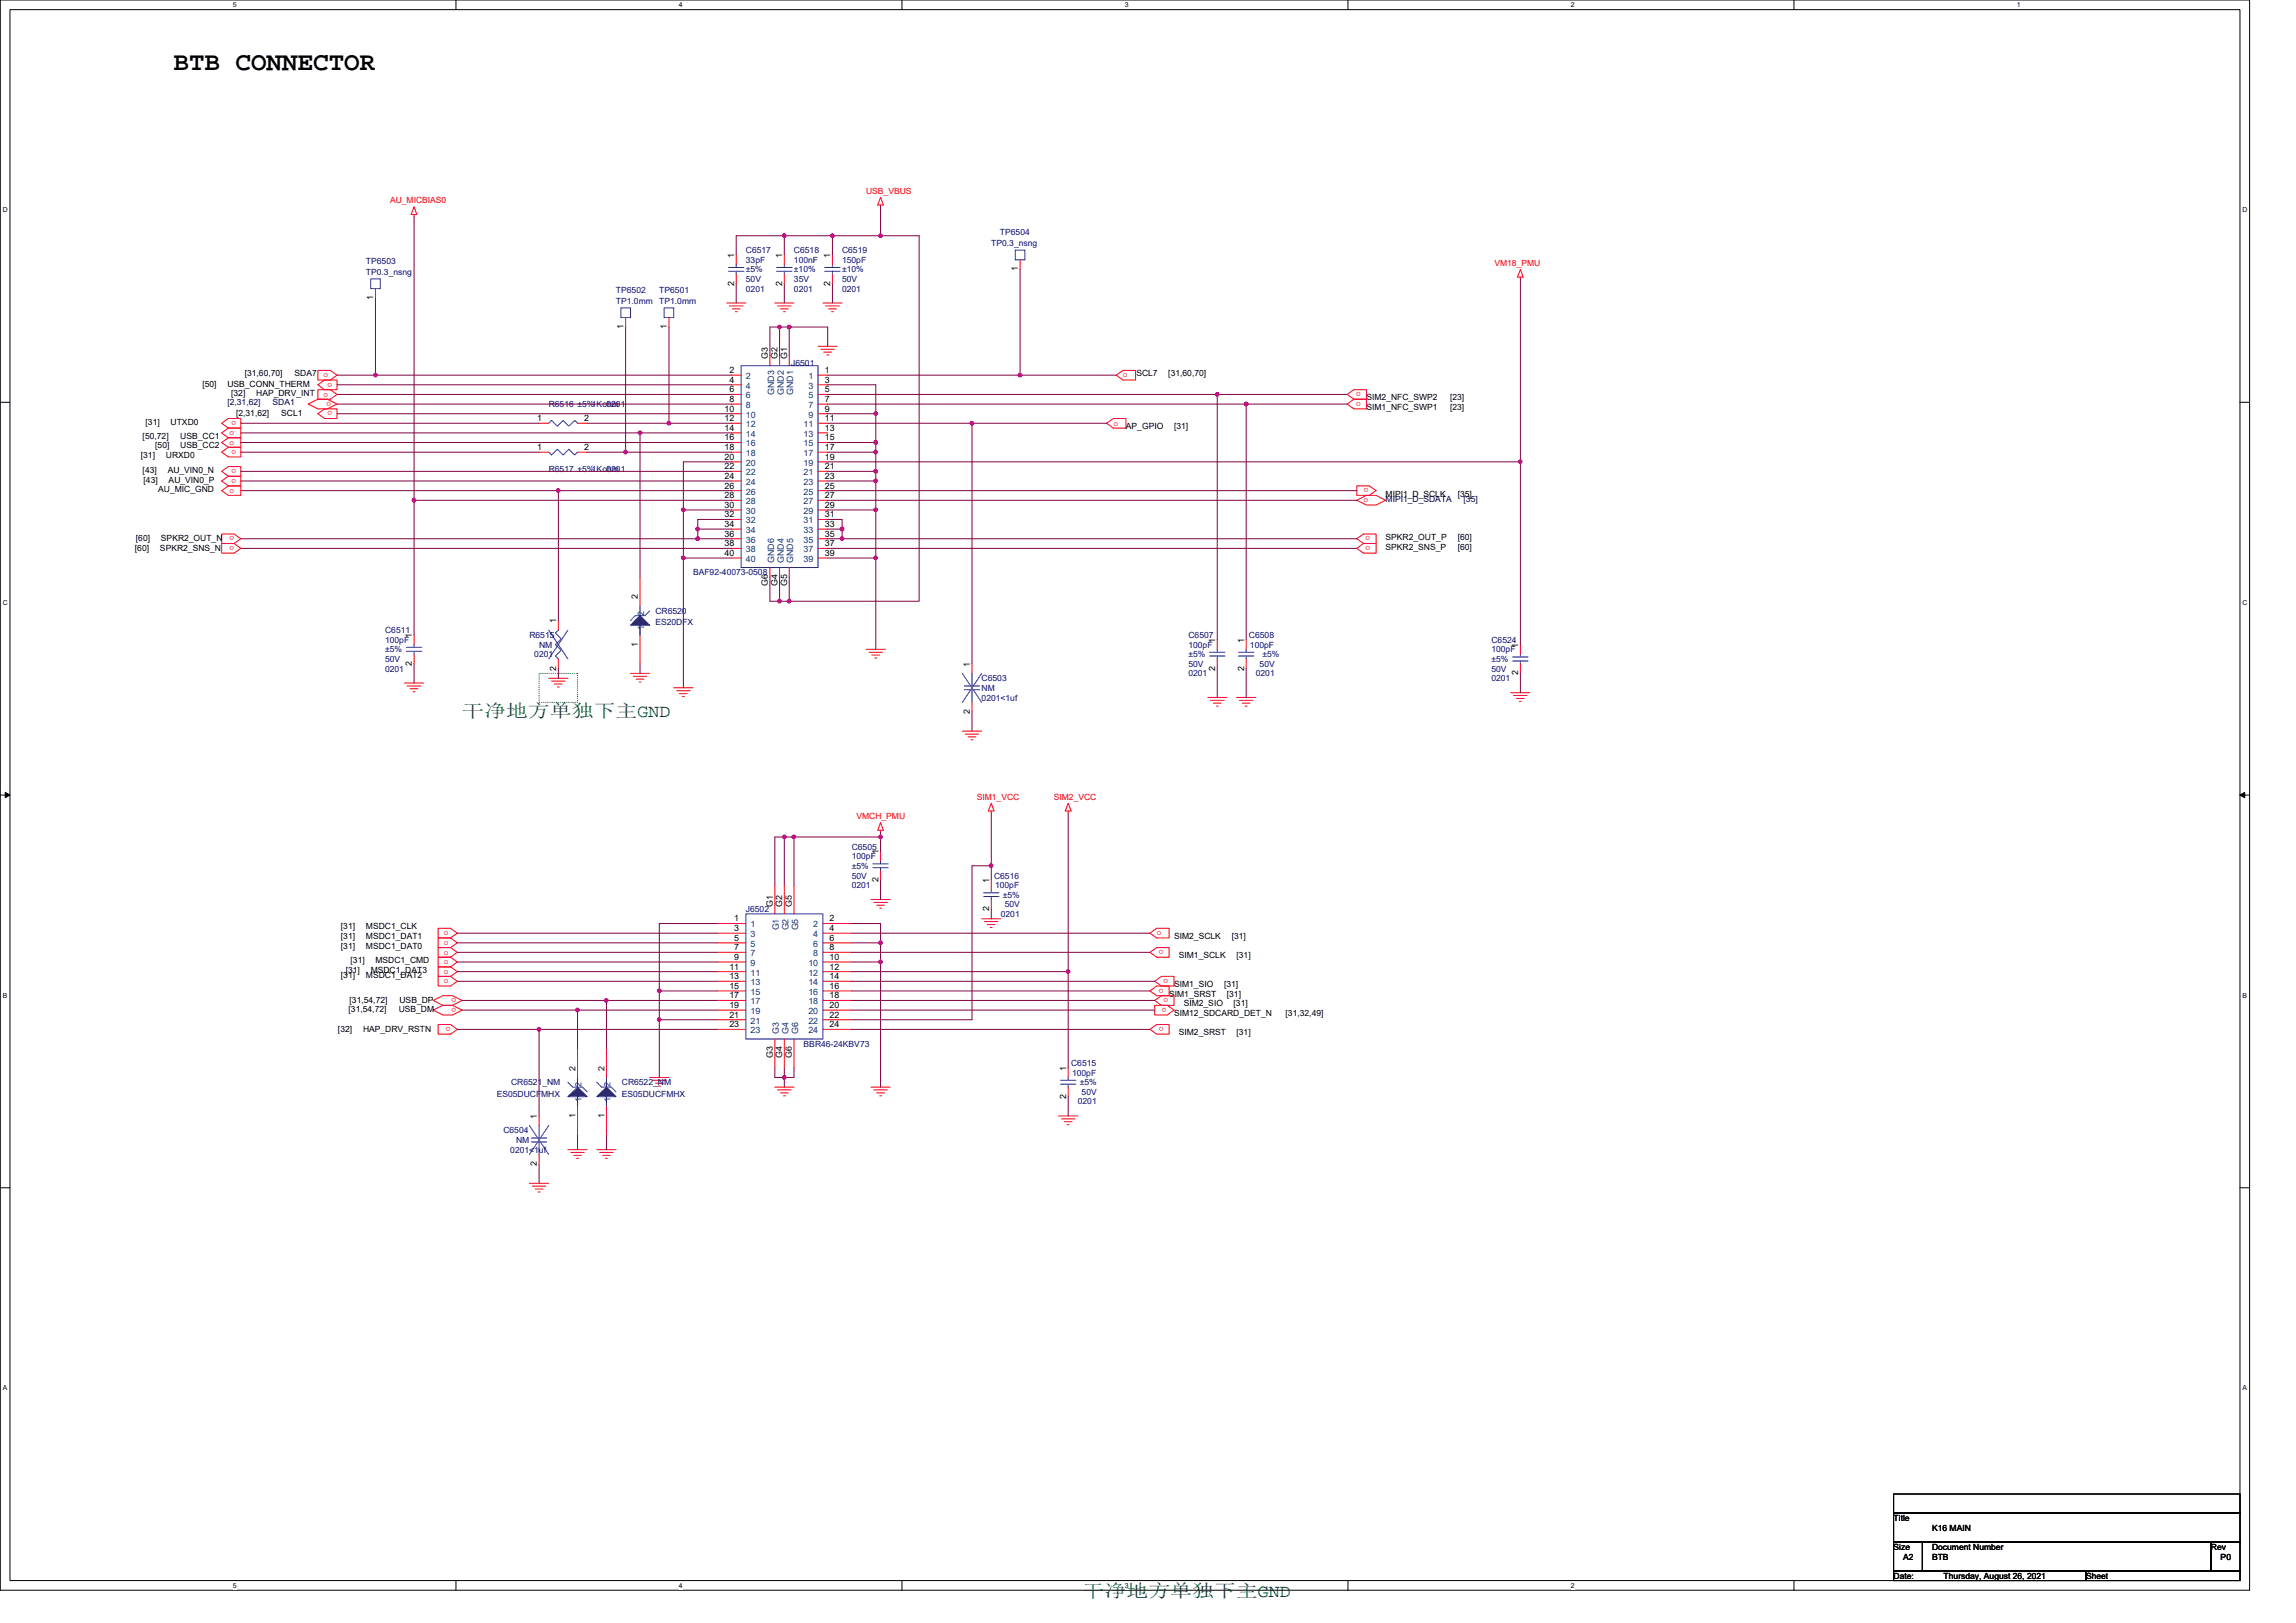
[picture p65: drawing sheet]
<svg xmlns="http://www.w3.org/2000/svg" width="297mm" height="210mm" viewBox="0 0 297 210" stroke-linecap="round" stroke-linejoin="round" font-family="sans-serif">
<defs><g id="words">
<text font-size="3.3" x="22.5" y="9">BTB CONNECTOR</text>
<g font-size="2.3" fill="#008000">
<text x="59.8" y="92.7">干净地方单独下主GND</text>
<text x="140.1" y="206.6">干净地方单独下主GND</text>
</g>
<g font-size="1.1" fill="#f00">
<text x="50.5" y="26.3">AU_MICBIAS0</text>
<text x="112.1" y="25">USB_VBUS</text>
<text x="193.3" y="34.4">VM18_PMU</text>
<text x="41.9" y="48.8">o</text>
<text x="41.9" y="51.3">o</text>
<text x="42.9" y="52" transform="rotate(180 42.9 52)">o</text>
<text x="43" y="53.2" transform="rotate(180 43 53.2)">o</text>
<text x="43" y="49.5" transform="rotate(180 43 49.5)">o</text>
<text x="145.3" y="48.8">o</text>
<text x="176" y="50.7" transform="rotate(180 176 50.7)">o</text>
<text x="176" y="52" transform="rotate(180 176 52)">o</text>
<text x="29.7" y="56.3">o</text>
<text x="29.7" y="57.6">o</text>
<text x="30.5" y="58.2" transform="rotate(180 30.5 58.2)">o</text>
<text x="30.5" y="54.5" transform="rotate(180 30.5 54.5)">o</text>
<text x="144" y="55.1">o</text>
<text x="29.7" y="63.8">o</text>
<text x="30.5" y="60.7" transform="rotate(180 30.5 60.7)">o</text>
<text x="30.5" y="62" transform="rotate(180 30.5 62)">o</text>
<text x="176.4" y="65">o</text>
<text x="177" y="63.2" transform="rotate(180 177 63.2)">o</text>
<text x="30.3" y="70.7" transform="rotate(180 30.3 70.7)">o</text>
<text x="30.3" y="69.4" transform="rotate(180 30.3 69.4)">o</text>
<text x="177.3" y="69.4" transform="rotate(180 177.3 69.4)">o</text>
<text x="177.3" y="70.7" transform="rotate(180 177.3 70.7)">o</text>
<text x="110.8" y="105.9">VMCH_PMU</text>
<text x="126.4" y="103.4">SIM1_VCC</text>
<text x="136.3" y="103.4">SIM2_VCC</text>
<text x="57.4" y="121">o</text>
<text x="57.4" y="122.3">o</text>
<text x="57.4" y="123.5">o</text>
<text x="57.4" y="124.8">o</text>
<text x="149.6" y="121">o</text>
<text x="150.5" y="122.9" transform="rotate(180 150.5 122.9)">o</text>
<text x="57.4" y="126">o</text>
<text x="57.4" y="127.2">o</text>
<text x="59" y="130.4" transform="rotate(180 59 130.4)">o</text>
<text x="59" y="129.2" transform="rotate(180 59 129.2)">o</text>
<text x="150.5" y="127.9" transform="rotate(180 150.5 127.9)">o</text>
<text x="150.9" y="130.4" transform="rotate(180 150.9 130.4)">o</text>
<text x="151.1" y="126.7" transform="rotate(180 151.1 126.7)">o</text>
<text x="151.1" y="129.2" transform="rotate(180 151.1 129.2)">o</text>
<text x="58.3" y="132.9" transform="rotate(180 58.3 132.9)">o</text>
<text x="150.5" y="132.9" transform="rotate(180 150.5 132.9)">o</text>
</g>
<g font-size="1.1" fill="#000080">
<text x="47.3" y="34.1">TP6503</text>
<text x="47.3" y="35.6">TP0.3_nsng</text>
<text x="96.5" y="32.8">C6517</text>
<text x="96.5" y="34">33pF</text>
<text x="96.5" y="35.2">±5%</text>
<text x="102.7" y="32.8">C6518</text>
<text x="102.7" y="34">100nF</text>
<text x="102.7" y="35.2">±10%</text>
<text x="108.9" y="32.8">C6519</text>
<text x="108.9" y="34">150pF</text>
<text x="108.9" y="35.2">±10%</text>
<text x="128.2" y="31.9">TP0.3_nsng</text>
<text x="129.4" y="30.4">TP6504</text>
<text x="79.7" y="37.9">TP6502</text>
<text x="79.7" y="39.3">TP1.0mm</text>
<text x="85.3" y="37.9">TP6501</text>
<text x="85.3" y="39.3">TP1.0mm</text>
<text x="96.5" y="37.7">0201</text>
<text x="96.5" y="36.5">50V</text>
<text x="102.7" y="37.7">0201</text>
<text x="102.7" y="36.5">35V</text>
<text x="108.9" y="37.7">0201</text>
<text x="108.9" y="36.5">50V</text>
<text x="102.4" y="47.3">J6501</text>
<text x="71" y="52.7">R6516 ±5%1Kohm</text>
<text x="78.5" y="52.7">0201</text>
<text x="71" y="61.1">R6517 ±5%1Kohm</text>
<text x="78.5" y="61.1">0201</text>
<text x="89.7" y="74.4">BAF92-40073-0508</text>
<text x="49.8" y="81.9">C6511</text>
<text x="49.8" y="83.2">100pF</text>
<text x="68.5" y="82.5">R6515</text>
<text x="69.7" y="83.8">NM</text>
<text x="84.8" y="79.4">CR6520</text>
<text x="84.8" y="80.9">ES20DFX</text>
<text x="153.8" y="82.5">C6507</text>
<text x="153.8" y="83.8">100pF</text>
<text x="161.6" y="82.5">C6508</text>
<text x="161.7" y="83.8">100pF</text>
<text x="193" y="83.2">C6524</text>
<text x="49.8" y="86.9">0201</text>
<text x="49.8" y="85.7">50V</text>
<text x="49.8" y="84.4">±5%</text>
<text x="69.1" y="85">0201</text>
<text x="127" y="88.1">C6503</text>
<text x="127" y="89.4">NM</text>
<text x="153.8" y="87.5">0201</text>
<text x="153.8" y="86.3">50V</text>
<text x="153.8" y="85">±5%</text>
<text x="162.5" y="87.5">0201</text>
<text x="163" y="86.3">50V</text>
<text x="163.3" y="85">±5%</text>
<text x="193" y="84.4">100pF</text>
<text x="193" y="88.1">0201</text>
<text x="193" y="86.9">50V</text>
<text x="193" y="85.7">±5%</text>
<text x="127" y="90.6">0201&lt;1uf</text>
<text x="110.2" y="109.9">C6505</text>
<text x="110.2" y="111.2">100pF</text>
<text x="110.2" y="113.7">50V</text>
<text x="110.2" y="112.4">±5%</text>
<text x="128.6" y="113.7">C6516</text>
<text x="96.5" y="118">J6502</text>
<text x="110.2" y="114.9">0201</text>
<text x="128.7" y="114.9">100pF</text>
<text x="129.5" y="118.6">0201</text>
<text x="129.7" y="116.1">±5%</text>
<text x="130" y="117.4">50V</text>
<text x="104" y="135.4">BBR46-24KBV73</text>
<text x="138.6" y="137.9">C6515</text>
<text x="64.3" y="141.9">ES05DUCFMHX</text>
<text x="66.1" y="140.4">CR6521_NM</text>
<text x="80.5" y="140.4">CR6522_NM</text>
<text x="80.5" y="141.9">ES05DUCFMHX</text>
<text x="138.7" y="139.2">100pF</text>
<text x="139.4" y="142.9">0201</text>
<text x="139.7" y="140.4">±5%</text>
<text x="139.9" y="141.7">50V</text>
<text x="65.1" y="146.6">C6504</text>
<text x="66" y="149.1">0201&lt;1uf</text>
<text x="66.8" y="147.9">NM</text>
</g>
<g font-size="1.1">
<text x="95" y="33.4" transform="rotate(-90 95 33.4)">1</text>
<text x="101.2" y="33.4" transform="rotate(-90 101.2 33.4)">1</text>
<text x="107.4" y="33.4" transform="rotate(-90 107.4 33.4)">1</text>
<text x="131.7" y="35.1" transform="rotate(-90 131.7 35.1)">1</text>
<text x="48.3" y="38.8" transform="rotate(-90 48.3 38.8)">1</text>
<text x="95" y="37" transform="rotate(-90 95 37)">2</text>
<text x="101.2" y="37" transform="rotate(-90 101.2 37)">2</text>
<text x="107.4" y="37" transform="rotate(-90 107.4 37)">2</text>
<text x="80.7" y="42.6" transform="rotate(-90 80.7 42.6)">1</text>
<text x="86.3" y="42.6" transform="rotate(-90 86.3 42.6)">1</text>
<text x="99.3" y="46.4" transform="rotate(-90 99.3 46.4)">G3</text>
<text x="100.6" y="46.4" transform="rotate(-90 100.6 46.4)">G2</text>
<text x="101.8" y="46.4" transform="rotate(-90 101.8 46.4)">G1</text>
<text x="26.2" y="50.1">[50]</text>
<text x="29.4" y="50.1">USB_CONN_THERM</text>
<text x="29.9" y="51.2">[32]</text>
<text x="30.5" y="53.8">[2,31,62]</text>
<text x="31.7" y="48.7">[31,60,70]</text>
<text x="33.1" y="51.2">HAP_DRV_INT</text>
<text x="36.4" y="53.8">SCL1</text>
<text x="38.1" y="48.7">SDA7</text>
<text x="93.7" y="53.3">10</text>
<text x="94.4" y="48.3">2</text>
<text x="94.4" y="49.5">4</text>
<text x="94.4" y="50.8">6</text>
<text x="94.4" y="52">8</text>
<text x="106.7" y="48.3">1</text>
<text x="106.7" y="49.5">3</text>
<text x="106.7" y="50.8">5</text>
<text x="106.7" y="52">7</text>
<text x="106.7" y="53.3">9</text>
<text x="147" y="48.7">SCL7</text>
<text x="151.1" y="48.7">[31,60,70]</text>
<text x="176.8" y="51.8">SIM2_NFC_SWP2</text>
<text x="176.8" y="53">SIM1_NFC_SWP1</text>
<text x="187.6" y="51.8">[23]</text>
<text x="187.6" y="53">[23]</text>
<text x="18.2" y="59.3">[31]</text>
<text x="18.5" y="56.8">[50,72]</text>
<text x="18.8" y="55">[31]</text>
<text x="20.1" y="58">[50]</text>
<text x="21.5" y="59.3">URXD0</text>
<text x="22.1" y="55">UTXD0</text>
<text x="23.3" y="56.8">USB_CC1</text>
<text x="23.3" y="58">USB_CC2</text>
<text x="69.5" y="54.5">1</text>
<text x="69.5" y="58.2">1</text>
<text x="75.6" y="54.5">2</text>
<text x="75.6" y="58.2">2</text>
<text x="93.7" y="54.5">12</text>
<text x="93.7" y="55.7">14</text>
<text x="93.7" y="57">16</text>
<text x="93.7" y="58.2">18</text>
<text x="93.7" y="59.5">20</text>
<text x="106.7" y="54.5">11</text>
<text x="106.7" y="55.7">13</text>
<text x="106.7" y="57">15</text>
<text x="106.7" y="58.2">17</text>
<text x="106.7" y="59.5">19</text>
<text x="145.7" y="55.5">AP_GPIO</text>
<text x="151.9" y="55.5">[31]</text>
<text x="18.5" y="61.3">[43]</text>
<text x="18.6" y="62.5">[43]</text>
<text x="20.5" y="63.6">AU_MIC_GND</text>
<text x="21.7" y="61.3">AU_VIN0_N</text>
<text x="21.8" y="62.5">AU_VIN0_P</text>
<text x="93.7" y="60.7">22</text>
<text x="93.7" y="62">24</text>
<text x="93.7" y="63.2">26</text>
<text x="93.7" y="64.5">28</text>
<text x="93.7" y="65.7">30</text>
<text x="106.7" y="60.7">21</text>
<text x="106.7" y="62">23</text>
<text x="106.7" y="63.2">25</text>
<text x="106.7" y="64.5">27</text>
<text x="106.7" y="65.7">29</text>
<text x="179.3" y="64.2">MIPI1_D_SCLK</text>
<text x="188.6" y="64.2">[35]</text>
<text x="17.5" y="71.2">[60]</text>
<text x="17.6" y="70">[60]</text>
<text x="20.7" y="71.2">SPKR2_SNS_N</text>
<text x="20.8" y="70">SPKR2_OUT_N</text>
<text x="93.7" y="66.9">32</text>
<text x="93.7" y="68.2">34</text>
<text x="93.7" y="69.4">36</text>
<text x="93.7" y="70.7">38</text>
<text x="93.7" y="71.9">40</text>
<text x="106.7" y="66.9">31</text>
<text x="106.7" y="68.2">33</text>
<text x="106.7" y="69.4">35</text>
<text x="106.7" y="70.7">37</text>
<text x="106.7" y="71.9">39</text>
<text x="179.3" y="69.8">SPKR2_OUT_P</text>
<text x="179.3" y="71.1">SPKR2_SNS_P</text>
<text x="188.6" y="71.1">[60]</text>
<text x="188.6" y="69.8">[60]</text>
<text x="82.5" y="77.6" transform="rotate(-90 82.5 77.6)">2</text>
<text x="99.3" y="75.8" transform="rotate(-90 99.3 75.8)">G6</text>
<text x="100.6" y="75.8" transform="rotate(-90 100.6 75.8)">G4</text>
<text x="101.8" y="75.8" transform="rotate(-90 101.8 75.8)">G5</text>
<text x="53.3" y="82.5" transform="rotate(-90 53.3 82.5)">1</text>
<text x="72" y="80.7" transform="rotate(-90 72 80.7)">1</text>
<text x="82.5" y="83.7" transform="rotate(-90 82.5 83.7)">1</text>
<text x="157.2" y="83.1" transform="rotate(-90 157.2 83.1)">1</text>
<text x="160.9" y="83.1" transform="rotate(-90 160.9 83.1)">1</text>
<text x="196.4" y="83.8" transform="rotate(-90 196.4 83.8)">1</text>
<text x="53.3" y="86.1" transform="rotate(-90 53.3 86.1)">2</text>
<text x="72" y="86.8" transform="rotate(-90 72 86.8)">2</text>
<text x="125.5" y="86.3" transform="rotate(-90 125.5 86.3)">1</text>
<text x="157.2" y="86.8" transform="rotate(-90 157.2 86.8)">2</text>
<text x="160.9" y="86.8" transform="rotate(-90 160.9 86.8)">2</text>
<text x="196.4" y="87.4" transform="rotate(-90 196.4 87.4)">2</text>
<text x="125.5" y="92.4" transform="rotate(-90 125.5 92.4)">2</text>
<text x="113.6" y="110.5" transform="rotate(-90 113.6 110.5)">1</text>
<text x="95" y="119.2">1</text>
<text x="100" y="117.4" transform="rotate(-90 100 117.4)">G1</text>
<text x="101.2" y="117.4" transform="rotate(-90 101.2 117.4)">G2</text>
<text x="102.4" y="117.4" transform="rotate(-90 102.4 117.4)">G5</text>
<text x="107.3" y="119.2">2</text>
<text x="113.6" y="114.2" transform="rotate(-90 113.6 114.2)">2</text>
<text x="128" y="117.9" transform="rotate(-90 128 117.9)">2</text>
<text x="128" y="114.3" transform="rotate(-90 128 114.3)">1</text>
<text x="44.1" y="120.2">[31]</text>
<text x="44.1" y="121.5">[31]</text>
<text x="44.1" y="122.7">[31]</text>
<text x="44.7" y="125.9">[31]</text>
<text x="45.4" y="124.6">[31]</text>
<text x="47.3" y="120.2">MSDC1_CLK</text>
<text x="47.3" y="121.5">MSDC1_DAT1</text>
<text x="47.3" y="122.7">MSDC1_DAT0</text>
<text x="48" y="125.9">MSDC1_DAT3</text>
<text x="48.6" y="124.6">MSDC1_CMD</text>
<text x="94.4" y="125.4">11</text>
<text x="95" y="120.5">3</text>
<text x="95" y="121.7">5</text>
<text x="95" y="122.9">7</text>
<text x="95" y="124.2">9</text>
<text x="107.3" y="120.5">4</text>
<text x="107.3" y="121.7">6</text>
<text x="107.3" y="122.9">8</text>
<text x="107.3" y="124.2">10</text>
<text x="107.3" y="125.4">12</text>
<text x="151.9" y="121.5">SIM2_SCLK</text>
<text x="152.5" y="124">SIM1_SCLK</text>
<text x="159.4" y="121.5">[31]</text>
<text x="160" y="124">[31]</text>
<text x="44.1" y="126.5">[31]</text>
<text x="45.1" y="131">[31,54,72]</text>
<text x="45.2" y="129.7">[31,54,72]</text>
<text x="47.3" y="126.5">MSDC1_DAT2</text>
<text x="51.6" y="131">USB_DM</text>
<text x="51.7" y="129.7">USB_DP</text>
<text x="94.4" y="126.7">13</text>
<text x="94.4" y="127.9">15</text>
<text x="94.4" y="129.2">17</text>
<text x="94.4" y="130.4">19</text>
<text x="94.4" y="131.7">21</text>
<text x="107.3" y="126.7">14</text>
<text x="107.3" y="127.9">16</text>
<text x="107.3" y="129.2">18</text>
<text x="107.3" y="130.4">20</text>
<text x="107.3" y="131.7">22</text>
<text x="151.3" y="129">SIM1_SRST</text>
<text x="151.9" y="131.4">SIM12_SDCARD_DET_N</text>
<text x="151.9" y="127.7">SIM1_SIO</text>
<text x="153.1" y="130.2">SIM2_SIO</text>
<text x="158.4" y="127.7">[31]</text>
<text x="158.7" y="129">[31]</text>
<text x="159.6" y="130.2">[31]</text>
<text x="166.3" y="131.4">[31,32,49]</text>
<text x="43.7" y="133.5">[32]</text>
<text x="47" y="133.5">HAP_DRV_RSTN</text>
<text x="94.4" y="132.9">23</text>
<text x="100" y="136.8" transform="rotate(-90 100 136.8)">G3</text>
<text x="101.2" y="136.8" transform="rotate(-90 101.2 136.8)">G4</text>
<text x="102.4" y="136.8" transform="rotate(-90 102.4 136.8)">G6</text>
<text x="107.3" y="132.9">24</text>
<text x="152.5" y="133.9">SIM2_SRST</text>
<text x="160" y="133.9">[31]</text>
<text x="74.4" y="138.5" transform="rotate(-90 74.4 138.5)">2</text>
<text x="78.2" y="138.5" transform="rotate(-90 78.2 138.5)">2</text>
<text x="137.9" y="142.2" transform="rotate(-90 137.9 142.2)">2</text>
<text x="137.9" y="138.5" transform="rotate(-90 137.9 138.5)">1</text>
<text x="69.5" y="144.8" transform="rotate(-90 69.5 144.8)">1</text>
<text x="74.4" y="144.6" transform="rotate(-90 74.4 144.6)">1</text>
<text x="78.2" y="144.6" transform="rotate(-90 78.2 144.6)">1</text>
<text x="69.5" y="150.9" transform="rotate(-90 69.5 150.9)">2</text>
<text x="245" y="196.8">Title</text>
<text x="245" y="200.5">Size</text>
<text x="246.2" y="201.8">A2</text>
<text x="250" y="200.5">Document Number</text>
<text x="250" y="201.8">BTB</text>
<text x="250" y="198">K16 MAIN</text>
<text x="286" y="200.5">Rev</text>
<text x="287.3" y="201.8">P0</text>
<text x="245" y="204.3">Date:</text>
<text x="251.5" y="204.3">Thursday, August 26, 2021</text>
<text x="269.9" y="204.3">Sheet</text>
</g>
<g font-size="1.1" fill="#000040">
<text x="29.4" y="52.4">[2,31,62]</text>
<text x="35.3" y="52.4">SDA1</text>
<text x="179.3" y="65">MIPI1_D_SDATA</text>
<text x="189.4" y="65">[35]</text>
</g>
<g font-size="1.1" fill="#004080">
<text x="96.5" y="49">2</text>
<text x="96.5" y="50.3">4</text>
<text x="96.5" y="51.5">6</text>
<text x="96.5" y="52.8">8</text>
<text x="100.1" y="51.1" transform="rotate(-90 100.1 51.1)">GND3</text>
<text x="101.4" y="51.1" transform="rotate(-90 101.4 51.1)">GND2</text>
<text x="102.6" y="51.1" transform="rotate(-90 102.6 51.1)">GND1</text>
<text x="104.6" y="49">1</text>
<text x="104.6" y="50.3">3</text>
<text x="104.6" y="51.5">5</text>
<text x="104.6" y="52.8">7</text>
<text x="96.5" y="54">10</text>
<text x="96.5" y="55.3">12</text>
<text x="96.5" y="56.5">14</text>
<text x="96.5" y="57.8">16</text>
<text x="96.5" y="59">18</text>
<text x="103.9" y="55.3">11</text>
<text x="103.9" y="56.5">13</text>
<text x="103.9" y="57.8">15</text>
<text x="103.9" y="59">17</text>
<text x="104.6" y="54">9</text>
<text x="96.5" y="60.3">20</text>
<text x="96.5" y="61.5">22</text>
<text x="96.5" y="62.7">24</text>
<text x="96.5" y="64">26</text>
<text x="96.5" y="65.2">28</text>
<text x="103.9" y="60.3">19</text>
<text x="103.9" y="61.5">21</text>
<text x="103.9" y="62.7">23</text>
<text x="103.9" y="64">25</text>
<text x="103.9" y="65.2">27</text>
<text x="96.5" y="66.5">30</text>
<text x="96.5" y="67.7">32</text>
<text x="96.5" y="69">34</text>
<text x="96.5" y="70.2">36</text>
<text x="96.5" y="71.5">38</text>
<text x="103.9" y="66.5">29</text>
<text x="103.9" y="67.7">31</text>
<text x="103.9" y="69">33</text>
<text x="103.9" y="70.2">35</text>
<text x="103.9" y="71.5">37</text>
<text x="96.5" y="72.7">40</text>
<text x="100.1" y="72.8" transform="rotate(-90 100.1 72.8)">GND6</text>
<text x="101.4" y="72.8" transform="rotate(-90 101.4 72.8)">GND4</text>
<text x="102.6" y="72.8" transform="rotate(-90 102.6 72.8)">GND5</text>
<text x="103.9" y="72.7">39</text>
<text x="83.3" y="81.5" transform="rotate(-90 83.3 81.5)">1</text>
<text x="83.3" y="79.7" transform="rotate(-90 83.3 79.7)">2</text>
<text x="97.1" y="120">1</text>
<text x="105.2" y="120">2</text>
<text x="97.1" y="121.2">3</text>
<text x="97.1" y="122.5">5</text>
<text x="97.1" y="123.7">7</text>
<text x="97.1" y="125">9</text>
<text x="100.8" y="120.4" transform="rotate(-90 100.8 120.4)">G1</text>
<text x="102" y="120.4" transform="rotate(-90 102 120.4)">G2</text>
<text x="103.2" y="120.4" transform="rotate(-90 103.2 120.4)">G5</text>
<text x="104.6" y="125">10</text>
<text x="105.2" y="121.2">4</text>
<text x="105.2" y="122.5">6</text>
<text x="105.2" y="123.7">8</text>
<text x="97.1" y="126.2">11</text>
<text x="97.1" y="127.5">13</text>
<text x="97.1" y="128.7">15</text>
<text x="97.1" y="129.9">17</text>
<text x="97.1" y="131.2">19</text>
<text x="104.6" y="126.2">12</text>
<text x="104.6" y="127.5">14</text>
<text x="104.6" y="128.7">16</text>
<text x="104.6" y="129.9">18</text>
<text x="104.6" y="131.2">20</text>
<text x="97.1" y="132.4">21</text>
<text x="97.1" y="133.7">23</text>
<text x="100.8" y="133.8" transform="rotate(-90 100.8 133.8)">G3</text>
<text x="102" y="133.8" transform="rotate(-90 102 133.8)">G4</text>
<text x="103.2" y="133.8" transform="rotate(-90 103.2 133.8)">G6</text>
<text x="104.6" y="132.4">22</text>
<text x="104.6" y="133.7">24</text>
<text x="75.2" y="142.5" transform="rotate(-90 75.2 142.5)">1</text>
<text x="75.2" y="140.7" transform="rotate(-90 75.2 140.7)">2</text>
<text x="79" y="142.5" transform="rotate(-90 79 142.5)">1</text>
<text x="79" y="140.7" transform="rotate(-90 79 140.7)">2</text>
</g>
<g font-size=".9">
<text x="30.1" y="1">5</text>
<text x="87.8" y="1">4</text>
<text x="145.5" y="1">3</text>
<text x="203.2" y="1">2</text>
<text x="260.9" y="1">1</text>
<text x=".4" y="27.5">D</text>
<text x="290.1" y="27.5">D</text>
<text x=".4" y="78.3">C</text>
<text x="290.1" y="78.3">C</text>
<text x=".4" y="129.1">B</text>
<text x="290.1" y="129.1">B</text>
<text x=".4" y="179.9">A</text>
<text x="290.1" y="179.9">A</text>
<text x="30.1" y="205.4">5</text>
<text x="87.8" y="205.4">4</text>
<text x="145.5" y="205.4">3</text>
<text x="203.2" y="205.4">2</text>
</g>
</g></defs>
<path d="M0 0h291v205.7h-291zM1.3 1.2h288.5v203.3h-288.5z" fill="none" stroke="#000" stroke-width=".13"/>
<g fill="#fff">
<path d="M30.1 .1h.5v1h-.5z"/>
<path d="M30.1 204.6h.5v1h-.5z"/>
</g>
<path d="M59 0v1.2M59 204.5v1.2" fill="none" stroke="#000" stroke-width=".13"/>
<g fill="#fff">
<path d="M87.8 .1h.5v1h-.5z"/>
<path d="M87.8 204.6h.5v1h-.5z"/>
</g>
<path d="M116.7 0v1.2M116.7 204.5v1.2" fill="none" stroke="#000" stroke-width=".13"/>
<g fill="#fff">
<path d="M145.5 .1h.5v1h-.5z"/>
<path d="M145.5 204.6h.5v1h-.5z"/>
</g>
<path d="M174.4 0v1.2M174.4 204.5v1.2" fill="none" stroke="#000" stroke-width=".13"/>
<g fill="#fff">
<path d="M203.2 .1h.5v1h-.5z"/>
<path d="M203.2 204.6h.5v1h-.5z"/>
</g>
<path d="M232.1 0v1.2M232.1 204.5v1.2" fill="none" stroke="#000" stroke-width=".13"/>
<g fill="#fff">
<path d="M260.9 .1h.5v1h-.5z"/>
<path d="M.4 26.6h.6v1h-.6z"/>
<path d="M290.1 26.6h.6v1h-.6z"/>
<path d="M.4 77.4h.6v1h-.6z"/>
<path d="M290.1 77.4h.6v1h-.6z"/>
</g>
<path d="M0 52h1.3M289.8 52h1.2" fill="none" stroke="#000" stroke-width=".13"/>
<g fill="#fff">
<path d="M.4 128.3h.5v1h-.5z"/>
<path d="M290.1 128.3h.6v1h-.6z"/>
</g>
<path d="M0 102.9h1.3M289.8 102.9h1.2" fill="none" stroke="#000" stroke-width=".13"/>
<path d="M.7 102.5l.6 .4-.6 .3zM289.8 102.9l.6-.4v.7z" fill="#000" stroke="#000" stroke-width=".13"/>
<g fill="#fff">
<path d="M.4 179.1h.5v1h-.5z"/>
<path d="M290.1 179.1h.6v1h-.6z"/>
</g>
<path d="M0 153.7h1.3M289.8 153.7h1.2M245 199.5h3.7v3.7h-3.7zM245 193.3h44.8v2.5h-44.8zM245 195.8h44.8v3.7h-44.8zM248.7 199.5h37.3v3.7h-37.3zM286 199.5h3.8v3.7h-3.8zM245 203.2h24.9v1.3h-24.9zM269.9 203.2h19.9v1.3h-19.9z" fill="none" stroke="#000" stroke-width=".13"/>
<path d="M69.7 87.1h5v3.8h-5z" fill="none" stroke="#008000" stroke-width=".13"/>
<g fill="none" stroke="#f00" stroke-width=".13">
<path d="M48.6 37.3v1.3M53.6 27.7v.3M53.6 26.8l.3 .9h-.7zM94 39.2h2.5M94.4 39.6h1.7M94.8 40h1M95.2 33v1.2M95.2 35.5v1.2M100.2 39.2h2.5M100.6 39.6h1.8M101 40h1M101.5 33v1.2"/>
<path d="M101.5 35.5v1.2M106.5 39.2h2.4M106.8 39.6h1.8M107.2 40h1M107.7 33v1.2M107.7 35.5v1.2M113.9 25.5l.4 1h-.7zM113.9 26.5v.3M132 33.6v1.3M196.7 35.9v.2M196.7 34.9l.4 1h-.8zM28.7 58.5l.8-.6h1.7v1.2h-1.7z"/>
<path d="M28.7 54.8l.8-.7h1.7v1.3h-1.7zM29.5 55.4h1.7v1.2h-1.7M29.5 56.6h1.7v1.3h-1.7M29.5 55.4l-.8 .6 .8 .6M29.5 56.6l-.8 .7 .8 .6M39.9 52.3l1.2-.7h1.3l1.2 .7-1.2 .6h-1.3zM41.1 47.9h1.6l.9 .6-.9 .7h-1.6zM41.1 50.4h1.6l.9 .6-.9 .6h-1.6zM41.1 53.5l.9-.6h1.6v1.2h-1.6zM41.1 49.8l.9-.6h1.6v1.2h-1.6zM69.7 54.8h1.3M69.7 58.5h1.3"/>
<path d="M74.7 54.8h1.3M74.7 58.5h1.3M80.9 41.1v1.2M86.5 41.1v1.2M94.6 48.5h1.3M94.6 49.8h1.3M94.6 51h1.3M94.6 52.3h1.3M94.6 53.5h1.3M94.6 54.8h1.3M94.6 56h1.3M94.6 57.3h1.3"/>
<path d="M94.6 58.5h1.3M94.6 59.8h1.3M95.1 40.3h.3M99.6 46.1v1.2M100.9 46.1v1.2M101.4 40.3h.2M102.1 46.1v1.2M105.8 44.8h2.5M105.8 48.5h1.3M105.8 49.8h1.3M105.8 51h1.3M105.8 52.3h1.3"/>
<path d="M105.8 53.5h1.3M105.8 54.8h1.3M105.8 56h1.3M105.8 57.3h1.3M105.8 58.5h1.3M105.8 59.8h1.3M106.2 45.2h1.7M106.6 45.6h1M107 45.9h.2M107.6 40.3h.2M143.2 54.8l.8-.7h1.7v1.3h-1.7zM144.4 48.5l.9-.6h1.6v1.3h-1.6z"/>
<path d="M174.3 51l.9-.6h1.6v1.2h-1.6zM174.3 52.3l.9-.7h1.6v1.3h-1.6zM28.7 69.1h1.6l.9 .6-.9 .6h-1.6zM28.7 61l.8-.6h1.7v1.2h-1.7zM28.7 63.5l.8-.6h1.7v1.2h-1.7zM28.7 70.3h1.6l.9 .7-.9 .6h-1.6zM29.5 61.6h1.7v1.3h-1.7M29.5 61.6l-.8 .6 .8 .7M82.8 74.7v3.7M94.6 61h1.3M94.6 62.2h1.3M94.6 63.5h1.3"/>
<path d="M94.6 64.7h1.3M94.6 66h1.3M94.6 67.2h1.3M94.6 68.5h1.3M94.6 69.7h1.3M94.6 71h1.3M94.6 72.2h1.3M99.6 73.4v1.3M100.9 73.4v1.3M102.1 73.4v1.3M105.8 61h1.3M105.8 62.2h1.3"/>
<path d="M105.8 63.5h1.3M105.8 64.7h1.3M105.8 66h1.3M105.8 67.2h1.3M105.8 68.5h1.3M105.8 69.7h1.3M105.8 71h1.3M105.8 72.2h1.3M175.5 64.7l1.3-.6h1.2l1.3 .6-1.3 .6h-1.2zM175.5 69.7l.9-.6h1.6v1.2h-1.6zM175.5 71l.9-.7h1.6v1.3h-1.6zM175.5 62.9h1.6l.9 .6-.9 .6h-1.6z"/>
<path d="M52.3 88.4h2.5M52.7 88.8h1.7M53.1 89.1h1M53.4 89.5h.3M53.6 82.1v1.3M53.6 84.6v1.3M71 87.8h2.5M71.3 88.1h1.8M71.7 88.5h1M72.1 88.9h.2M72.2 80.3v1.2M72.2 85.3v1.2"/>
<path d="M81.6 87.1h2.4M81.9 87.5h1.8M82.3 87.9h1M82.7 88.2h.2M82.8 82.1v3.8M87.2 89h2.5M87.5 89.4h1.8M87.9 89.7h1M88.3 90.1h.2M112.1 84h2.5M112.4 84.4h1.8M112.8 84.8h1"/>
<path d="M113.2 85.1h.2M124.5 94.6h2.5M124.9 95h1.7M125.2 95.3h1.1M125.6 95.7h.3M125.7 85.9v1.2M125.7 90.9v1.2M156.2 90.2h2.5M156.6 90.6h1.8M157 91h1M157.4 91.4h.2M157.5 82.8v1.2"/>
<path d="M157.5 85.3v1.2M160 90.2h2.5M160.4 90.6h1.7M160.7 91h1M161.1 91.4h.3M161.2 82.8v1.2M161.2 85.3v1.2M195.4 89.6h2.5M195.8 90h1.8M196.2 90.4h1M196.6 90.7h.2M196.7 83.4v1.2"/>
<path d="M196.7 85.9v1.2M92.8 119.5h3.7M100.2 114.5v3.7M101.5 114.5v3.7M102.7 114.5v3.7M106.5 119.5h3.7M112.7 116.4h2.5M113 116.8h1.8M113.4 117.1h1M113.8 117.5h.2M113.9 106.4l.4 1h-.7zM113.9 107.4v.3"/>
<path d="M113.9 110.2v1.2M113.9 112.6v1.3M127 118.9h2.5M127.4 119.2h1.7M127.7 119.6h1M128.1 120h.3M128.2 103.9l.4 1h-.7zM128.2 104.9v.3M128.2 113.9v1.2M128.2 116.4v1.2M138.2 104.9v.3M138.2 103.9l.4 1h-.8z"/>
<path d="M56 130.7l1.3-.6h1.2l1.3 .6-1.3 .6h-1.2zM56 129.4l1.3-.6h1.2l1.3 .6-1.3 .7h-1.2zM56.7 132.5h1.6l.9 .7-.9 .6h-1.6zM56.7 120.1h1.6l.9 .6-.9 .6h-1.6zM56.7 126.3h1.6l.9 .7-.9 .6h-1.6zM58.3 121.3l.9 .7-.9 .6M58.3 122.6l.9 .6-.9 .6M58.3 123.8l.9 .7-.9 .6M58.3 125.1l.9 .6-.9 .6M58.3 121.3h-1.6v1.3h1.6M58.3 122.6h-1.6v1.2h1.6M58.3 123.8h-1.6v1.3h1.6"/>
<path d="M58.3 125.1h-1.6v1.2h1.6M74.7 135.7v3.7M78.5 135.7v3.7M84 139.4h2.5M84.4 139.8h1.8M92.8 120.7h3.7M92.8 122h3.7M92.8 123.2h3.7M92.8 124.5h3.7M92.8 125.7h3.7M92.8 127h3.7M92.8 128.2h3.7"/>
<path d="M92.8 129.4h3.7M92.8 130.7h3.7M92.8 131.9h3.7M92.8 133.2h3.7M100.2 134.4v3.8M101.5 134.4v3.8M102.7 134.4v3.8M106.5 120.7h3.7M106.5 122h3.7M106.5 123.2h3.7M106.5 124.5h3.7M106.5 125.7h3.7"/>
<path d="M106.5 127h3.7M106.5 128.2h3.7M106.5 129.4h3.7M106.5 130.7h3.7M106.5 131.9h3.7M106.5 133.2h3.7M138.2 138.2v1.2M148.8 123.2l.8-.6h1.7v1.2h-1.7zM148.8 120.7l.8-.6h1.7v1.2h-1.7zM148.8 133.2l.8-.7h1.7v1.3h-1.7zM148.8 128.2l.8-.6h1.7v1.2h-1.7zM149.4 130.1h1.6l.9 .6-.9 .6h-1.6z"/>
<path d="M149.4 127l.9-.7h1.6v1.3h-1.6zM149.4 129.4l.9-.6h1.6v1.3h-1.6zM68.5 153.1h2.5M68.9 153.5h1.7M69.2 153.8h1M69.6 154.2h.3M69.7 144.4v1.2M69.7 149.4v1.2M73.5 148.7h2.5M73.8 149.1h1.8M74.2 149.5h1M74.6 149.9h.2"/>
<path d="M74.7 143.1v3.8M77.2 148.7h2.5M77.6 149.1h1.7M78 149.5h.9M78.3 149.9h.3M78.5 143.1v3.8M84.8 140.1h1M85.2 140.5h.2M100.2 140.7h2.5M100.6 141h1.8M101 141.4h1M101.4 141.8h.2"/>
<path d="M112.7 140.7h2.5M113 141h1.8M113.4 141.4h1M113.8 141.8h.2M136.9 144.4h2.5M137.3 144.8h1.8M137.7 145.1h1M138.1 145.5h.2M138.2 140.7v1.2"/>
</g>
<g fill="none" stroke="#00f" stroke-width=".13">
<path d="M48 36.1h1.2v1.2h-1.2zM80.3 39.8h1.3v1.3h-1.3zM85.9 39.8h1.3v1.3h-1.3zM94.3 34.6h1.9M94.3 35.1h1.9M95.2 34.2v.4M95.2 35.1v.4M100.5 34.6h2M100.5 35.1h2M101.5 34.2v.4M101.5 35.1v.4M106.7 34.6h2"/>
<path d="M106.7 35.1h2M107.7 34.2v.4M107.7 35.1v.4M131.4 32.4h1.2v1.2h-1.2zM71 54.8l.3-.4 .8 .7 .8-.7 .7 .7 .8-.7 .3 .4M71 58.5l.3 .4 .8-.8 .8 .8 .7-.8 .8 .8 .3-.4M95.9 47.3h9.9v26.1h-9.9zM82.8 78.4v1.3M84 79l-.6 .7h-1.2l-.6 .6M52.6 83.8h2M52.6 84.3h2M53.6 83.4v.4"/>
<path d="M53.6 84.3v.3M71 81.5l2.5 3.8M72.2 81.5l-.3 .4 .7 .8-.7 .7 .7 .7-.7 .8 .3 .4M73.5 81.5l-2.5 3.8M82.8 80.9v1.2M124.5 87.1l2.5 3.8M124.8 88.8h1.9M124.8 89.2h1.9M125.7 87.1v1.7M125.7 89.2v1.7M127 87.1l-2.5 3.8M156.5 84.4h2"/>
<path d="M156.5 84.9h2M157.5 84v.4M157.5 84.9v.4M160.2 84.4h2M160.2 84.9h2M161.2 84v.4M161.2 84.9v.4M195.7 85h2M195.7 85.5h2M196.7 84.6v.4M196.7 85.5v.4M96.5 118.2h10v16.2h-10z"/>
<path d="M112.9 111.8h2M112.9 112.3h2M113.9 111.4v.4M113.9 112.3v.3M127.3 115.5h1.9M127.3 116h1.9M128.2 115.1v.4M128.2 116v.4M74.7 139.4v1.3M78.5 139.4v1.3M137.2 139.8h2M138.2 139.4v.4"/>
<path d="M68.5 145.6l2.5 3.8M68.7 147.2h2M68.7 147.7h2M69.7 145.6v1.6M69.7 147.7v1.7M71 145.6l-2.5 3.8M73.5 140l.6 .7h1.3l.6 .6M74.7 141.9v1.2M77.2 140l.6 .7h1.3l.6 .6M78.5 141.9v1.2M137.2 140.3h2M138.2 140.3v.4"/>
</g>
<g fill="#00f" stroke="#00f" stroke-width=".13">
<path d="M73.5 141.9l1.2-1.2 1.3 1.2z" fill-rule="evenodd"/>
<path d="M77.2 141.9l1.3-1.2 1.2 1.2z" fill-rule="evenodd"/>
<path d="M82.8 79.7l1.2 1.2h-2.4z" fill-rule="evenodd"/>
</g>
<g fill="none" stroke="#800040" stroke-width=".13">
<path d="M48.6 38.6v9.9M53.6 28v36.7M95.2 36.7v2.5M101.5 30.5h6.2M101.5 30.5h-6.3v2.5M101.5 30.5v2.5M101.5 36.7v2.5M107.7 30.5v2.5M107.7 36.7v2.5M107.7 30.5h6.2M113.9 26.8v3.7M113.9 30.5h5v47.3h-16.8"/>
<path d="M132 34.9v13.6M196.7 36.1v23.7M31.2 54.8h38.5M31.2 58.5h38.5M31.2 57.3h63.4M31.2 56h51.6M43.6 49.8h51M43.6 51h51M43.6 52.3h51M43.6 53.5h51M43.6 48.5h5M48.6 48.5h46"/>
<path d="M76 54.8h10.5M76 58.5h4.9M80.9 42.3v16.2M80.9 58.5h13.7M82.8 56v18.7M82.8 56h11.8M86.5 42.3v12.5M86.5 54.8h8.1M94.6 59.8h-6.2v6.2M100.9 42.3h-1.3v3.8M100.9 42.3v3.8M100.9 42.3h1.2"/>
<path d="M102.1 42.3v3.8M102.1 42.3h5v2.5M107.1 48.5h24.9M107.1 51h50.4M107.1 52.3h54.1M107.1 58.5h6.2M107.1 49.8h6.2v3.7M107.1 53.5h6.2M107.1 54.8h18.6M107.1 57.3h6.2M107.1 59.8h89.6M113.3 58.5v2.5"/>
<path d="M113.3 53.5v3.8M113.3 57.3v1.2M125.7 54.8v31.1M125.7 54.8h17.5M132 48.5h12.4M157.5 51v31.8M157.5 51h16.8M161.2 52.3v30.5M161.2 52.3h13.1M196.7 59.8v23.6M31.2 63.5h41v16.8M31.2 71h63.4"/>
<path d="M31.2 62.2h63.4M31.2 61h63.4M31.2 69.7h59.1M53.6 64.7v17.4M53.6 64.7h41M72.2 63.5h22.4M88.4 72.2v16.8M88.4 66v6.2M88.4 72.2h6.2M88.4 66h6.2M90.3 68.5v1.2M90.3 69.7h4.3"/>
<path d="M90.3 68.5h4.3M94.6 67.2h-4.3v1.3M99.6 74.7v3.1h1.3M100.9 74.7v3.1M100.9 77.8h1.2M102.1 74.7v3.1M107.1 71h68.4M107.1 66h6.2M107.1 72.2h6.2M107.1 67.2h1.8v1.3M107.1 68.5h1.8M107.1 69.7h1.8"/>
<path d="M107.1 62.2h6.2M107.1 61h6.2M107.1 63.5h68.4M107.1 64.7h68.4M108.9 68.5v1.2M108.9 69.7h66.6M113.3 66v6.2M113.3 72.2v11.8M113.3 62.2v3.8M113.3 61v1.2M53.6 85.9v2.5M72.2 86.5v1.3"/>
<path d="M82.8 85.9v1.2M125.7 92.1v2.5M157.5 86.5v3.7M161.2 86.5v3.7M196.7 87.1v2.5M92.8 119.5h-7.5v8.7M101.5 108.3h1.2M101.5 108.3h-1.3v6.2M101.5 108.3v6.2M102.7 108.3v6.2M102.7 108.3h11.2M110.2 119.5h3.7v2.5"/>
<path d="M113.9 107.7v.6M113.9 113.9v2.5M113.9 108.3v1.9M128.2 112h-2.5v19.9h-15.5M128.2 105.2v6.8M128.2 117.6v1.3M128.2 112v1.9M138.2 105.2v20.5M59.2 133.2h10.5M59.2 120.7h33.6M59.2 122h33.6M59.2 123.2h33.6"/>
<path d="M59.2 124.5h33.6M59.2 125.7h33.6M59.2 127h33.6M59.8 129.4h18.7M59.8 130.7h14.9M69.7 133.2v11.2M69.7 133.2h23.1M74.7 130.7v5M74.7 130.7h18.1M78.5 129.4v6.3M78.5 129.4h14.3M85.3 128.2v3.7"/>
<path d="M85.3 131.9v7.5M85.3 128.2h7.5M85.3 131.9h7.5M100.2 138.2v1.2h1.3M101.5 138.2v1.2M101.5 139.4v1.3M102.7 138.2v1.2h-1.2M110.2 125.7h28M110.2 133.2h38.6M110.2 120.7h38.6M110.2 123.2h38.6M110.2 128.2h38.6"/>
<path d="M110.2 130.7h39.2M110.2 127h39.2M110.2 129.4h39.2M110.2 124.5h3.7M110.2 122h3.7M113.9 124.5v16.2M113.9 122v2.5M138.2 125.7v12.5M69.7 150.6v2.5M74.7 146.9v1.8M78.5 146.9v1.8M138.2 141.9v2.5"/>
</g>
<g fill="#f0f" stroke="#f0f" stroke-width=".13">
<circle cx="100.8" cy="77.8" r=".24"/>
<circle cx="113.9" cy="30.5" r=".24"/>
<circle cx="101.5" cy="30.5" r=".24"/>
<circle cx="107.7" cy="30.5" r=".24"/>
<circle cx="101.5" cy="139.4" r=".24"/>
<circle cx="90.3" cy="69.7" r=".24"/>
<circle cx="53.5" cy="64.7" r=".24"/>
<circle cx="113.3" cy="66" r=".24"/>
<circle cx="113.3" cy="72.2" r=".24"/>
<circle cx="108.9" cy="68.4" r=".24"/>
<circle cx="82.8" cy="56" r=".24"/>
<circle cx="72.2" cy="63.5" r=".24"/>
<circle cx="102.1" cy="77.8" r=".24"/>
<circle cx="100.8" cy="42.3" r=".24"/>
<circle cx="102.1" cy="42.3" r=".24"/>
<circle cx="86.5" cy="54.8" r=".24"/>
<circle cx="80.9" cy="58.5" r=".24"/>
<circle cx="113.9" cy="124.4" r=".24"/>
<circle cx="113.9" cy="122" r=".23"/>
<circle cx="88.4" cy="72.2" r=".24"/>
<circle cx="90.3" cy="68.4" r=".24"/>
<circle cx="88.4" cy="66" r=".24"/>
<circle cx="78.4" cy="129.4" r=".23"/>
<circle cx="74.7" cy="130.7" r=".24"/>
<circle cx="85.3" cy="131.9" r=".24"/>
<circle cx="85.3" cy="128.2" r=".24"/>
<circle cx="69.7" cy="133.2" r=".24"/>
<circle cx="48.6" cy="48.5" r=".23"/>
<circle cx="101.5" cy="108.3" r=".24"/>
<circle cx="113.9" cy="108.3" r=".24"/>
<circle cx="102.7" cy="108.3" r=".24"/>
<circle cx="138.2" cy="125.7" r=".24"/>
<circle cx="113.3" cy="58.5" r=".24"/>
<circle cx="113.3" cy="53.5" r=".24"/>
<circle cx="128.2" cy="112" r=".24"/>
<circle cx="157.5" cy="51" r=".24"/>
<circle cx="161.2" cy="52.3" r=".24"/>
<circle cx="108.9" cy="69.7" r=".24"/>
<circle cx="132" cy="48.5" r=".24"/>
<circle cx="125.7" cy="54.8" r=".24"/>
<circle cx="113.3" cy="57.2" r=".24"/>
<circle cx="113.3" cy="62.2" r=".24"/>
<circle cx="113.3" cy="61" r=".24"/>
<circle cx="196.7" cy="59.7" r=".23"/>
</g>
<use href="#words"/>
</svg>
